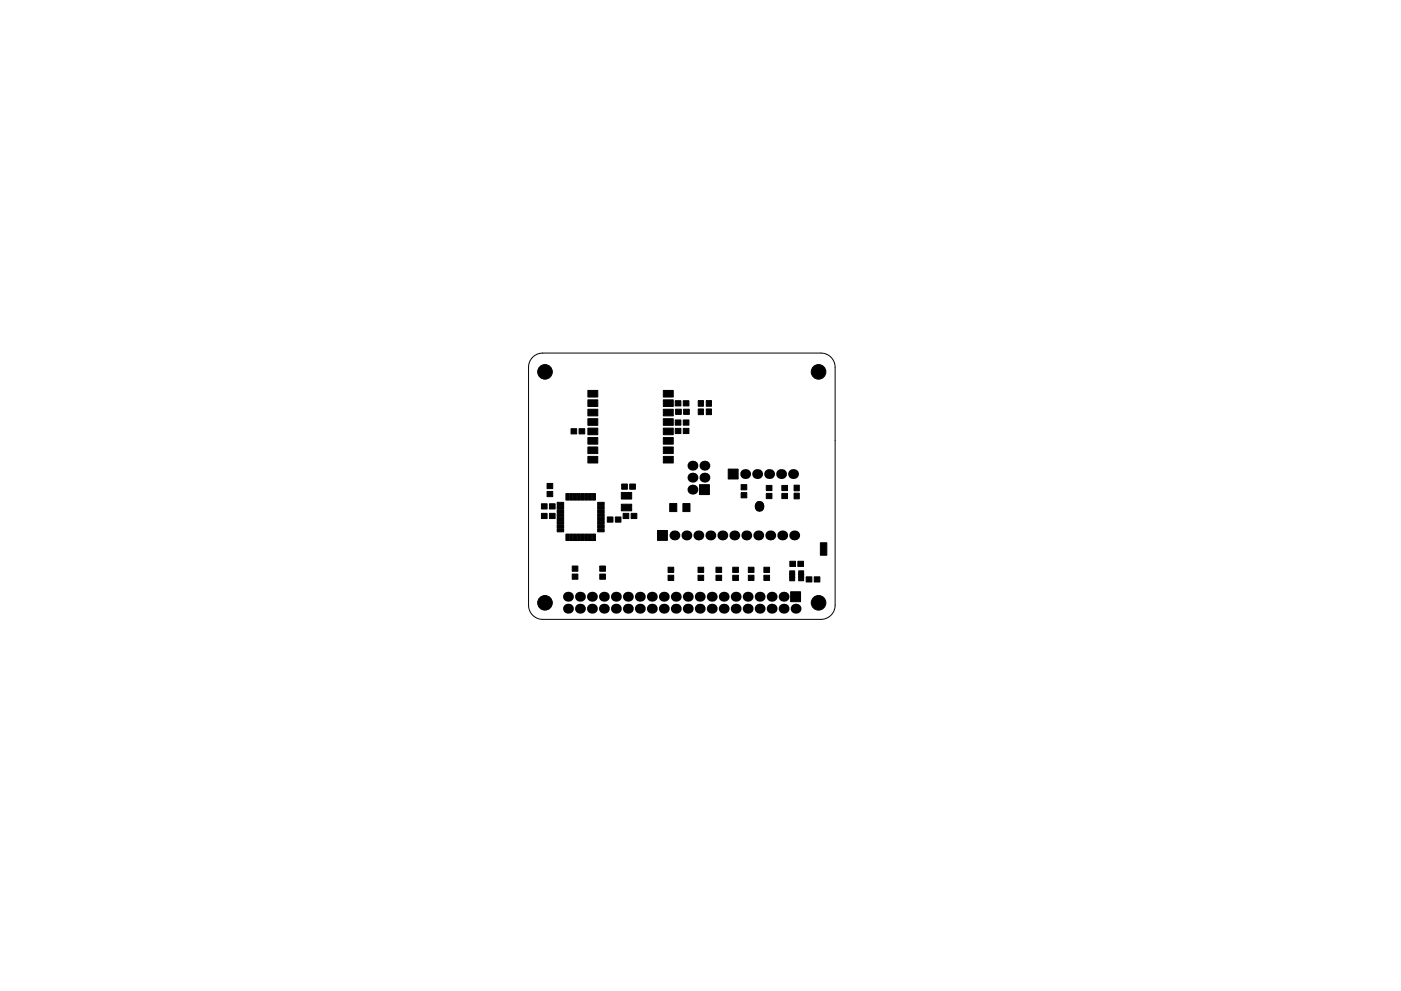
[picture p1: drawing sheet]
<svg xmlns="http://www.w3.org/2000/svg" width="297mm" height="210mm" viewBox="0 0 297 210" stroke-linecap="round" stroke-linejoin="round" font-family="sans-serif">
<g fill="none" stroke="#000" stroke-width=".21">
<path d="M112.9 75.8a3 3 0 0 1 2.2-.9h59a3 3 0 0 1 3 3v50.5a3 3 0 0 1-3 3h-59a3 3 0 0 1-3-3v-50.5a3 3 0 0 1 .8-2.1zM160.1 107.3a.89 .89 0 0 1 .9-.9 .89 .89 0 0 1 .9 .9M160.1 107.6a.89 .89 0 0 0 .9 .9 .89 .89 0 0 0 .9-.9M160.1 107.3v.3M160.1 107.4h1.8M160.1 107.3h1.8M160.1 107.6h1.8M160.2 107.1h1.7M160.2 107.2h1.7M160.2 107.8h1.7M160.2 107.7h1.7M160.3 106.9h1.5"/>
<path d="M160.3 107.9h1.5M160.3 106.8h1.4M160.3 108.1h1.4M160.7 106.5h.7M160.7 108.3h.7M161.9 107.3v.3"/>
</g>
<g fill="#000" stroke="#000" stroke-width=".21">
<path d="M121.1 91h1.2v1.1h-1.2zM122.8 91h1.2v1.1h-1.2zM124.6 82.8h2.1v1.4h-2.1zM124.6 84.8h2.1v1.4h-2.1zM124.6 86.8h2.1v1.4h-2.1zM124.6 88.8h2.1v1.4h-2.1zM124.6 90.8h2.1v1.4h-2.1zM124.6 92.8h2.1v1.4h-2.1zM124.6 94.8h2.1v1.4h-2.1zM124.6 96.8h2.1v1.4h-2.1zM140.6 96.8h2.1v1.4h-2.1zM140.6 94.8h2.1v1.4h-2.1z"/>
<path d="M140.6 92.8h2.1v1.4h-2.1zM140.6 90.8h2.1v1.4h-2.1zM140.6 88.8h2.1v1.4h-2.1zM140.6 86.8h2.1v1.4h-2.1zM140.6 84.8h2.1v1.4h-2.1zM140.6 82.8h2.1v1.4h-2.1zM143.2 89.1h1.2v1.1h-1.2zM143.2 90.9h1.2v1.1h-1.2zM143.2 85h1.2v1.1h-1.2zM143.2 86.8h1.2v1.1h-1.2zM144.9 89.1h1.2v1.1h-1.2zM144.9 90.9h1.2v1.1h-1.2z"/>
<path d="M144.9 85h1.2v1.1h-1.2zM144.9 86.8h1.2v1.1h-1.2zM148 86.8h1.1v1.2h-1.1zM148 85h1.1v1.2h-1.1zM149.7 86.8h1.1v1.2h-1.1zM149.7 85h1.1v1.2h-1.1zM116 104.3h1.2v1.1h-1.2zM116 102.6h1.2v1.1h-1.2zM114.8 108.9h1.2v1.1h-1.2zM114.8 106.9h1.2v1.1h-1.2zM116.5 108.9h1.2v1.1h-1.2zM116.5 106.9h1.2v1.1h-1.2z"/>
<path d="M118.1 106.6h1.4v.6h-1.4zM118.1 107.4h1.4v.6h-1.4zM118.1 108.2h1.4v.6h-1.4zM118.1 109h1.4v.6h-1.4zM118.1 109.8h1.4v.6h-1.4zM118.1 110.6h1.4v.6h-1.4zM118.1 111.4h1.4v.6h-1.4zM118.1 112.2h1.4v.6h-1.4zM120 104.7h.6v1.4h-.6zM120 113.3h.6v1.4h-.6zM120.8 104.7h.6v1.4h-.6zM120.8 113.3h.6v1.4h-.6z"/>
<path d="M121.6 104.7h.6v1.4h-.6zM121.6 113.3h.6v1.4h-.6zM122.4 104.7h.6v1.4h-.6zM122.4 113.3h.6v1.4h-.6zM123.2 104.7h.6v1.4h-.6zM123.2 113.3h.6v1.4h-.6zM124 104.7h.6v1.4h-.6zM124 113.3h.6v1.4h-.6zM124.8 104.7h.6v1.4h-.6zM124.8 113.3h.6v1.4h-.6zM125.6 104.7h.6v1.4h-.6zM125.6 113.3h.6v1.4h-.6z"/>
<path d="M126.7 112.2h1.4v.6h-1.4zM126.7 111.4h1.4v.6h-1.4zM126.7 110.6h1.4v.6h-1.4zM126.7 109.8h1.4v.6h-1.4zM126.7 109h1.4v.6h-1.4zM126.7 108.2h1.4v.6h-1.4zM126.7 107.4h1.4v.6h-1.4zM126.7 106.6h1.4v.6h-1.4zM128.8 109.7h1.2v1.1h-1.2zM130.5 109.7h1.2v1.1h-1.2zM131.7 107h2.2v1.4h-2.2zM131.7 104.5h2.2v1.4h-2.2z"/>
<path d="M131.8 102.7h1.2v1.1h-1.2zM132.1 108.9h1.2v1.1h-1.2zM133.5 102.7h1.2v1.1h-1.2zM133.8 108.9h1.2v1.1h-1.2zM139.4 112.5h2.1v2.1h-2.1zM142 106.8h1.5v1.7h-1.5zM144.8 106.8h1.5v1.7h-1.5zM148.3 102.8h2.1v2.1h-2.1zM154.4 99.5h2.1v2.1h-2.1zM157.1 102.8h1.2v1.1h-1.2zM157.1 104.5h1.2v1.1h-1.2zM160.4 107.5h1.3l-.1 .8h-1.1z"/>
<path d="M160.5 106.5h1.1l.1 .8h-1.3zM162.5 103h1.2v1.1h-1.2zM162.5 104.7h1.2v1.1h-1.2zM165.8 104.7h1.2v1.1h-1.2zM165.8 103h1.2v1.1h-1.2zM168.4 104.6h1.1v1.2h-1.1zM168.4 102.9h1.1v1.2h-1.1zM173.9 115.2h1.4v2.6h-1.4zM121.3 121.8h1.2v1.1h-1.2zM121.3 120.1h1.2v1.1h-1.2zM127.2 121.8h1.2v1.1h-1.2zM127.2 120.1h1.2v1.1h-1.2z"/>
<path d="M141.6 122h1.2v1.1h-1.2zM141.6 120.3h1.2v1.1h-1.2zM148 120.3h1.2v1.1h-1.2zM148 122h1.2v1.1h-1.2zM151.8 120.3h1.2v1.1h-1.2zM151.8 122h1.2v1.1h-1.2zM155.4 120.3h1.2v1.1h-1.2zM155.4 122h1.2v1.1h-1.2zM158.7 120.3h1.2v1.1h-1.2zM158.7 122h1.2v1.1h-1.2zM162 120.3h1.2v1.1h-1.2zM162 122h1.2v1.1h-1.2z"/>
<path d="M167.4 121.1h1.1v.8h-1.1zM167.4 122.4h1.1v.8h-1.1zM167.4 121.8h1.1v.8h-1.1zM167.5 119.1h1.2v1.1h-1.2zM167.6 125.6h2.1v2.1h-2.1zM169.2 119.1h1.2v1.1h-1.2zM169.3 121.8h1.1v.8h-1.1zM169.3 122.4h1.1v.8h-1.1zM169.3 121.1h1.1v.8h-1.1zM170.9 122.4h1.2v1.1h-1.2zM172.6 122.4h1.2v1.1h-1.2z"/>
<circle cx="115.6" cy="78.9" r="1.55"/>
<circle cx="173.5" cy="78.9" r="1.55"/>
<circle cx="115.5" cy="127.9" r="1.55"/>
<circle cx="173.5" cy="127.9" r="1.55"/>
</g>
<g fill="#000">
<circle cx="146.8" cy="98.8" r="1.05"/>
<circle cx="149.4" cy="98.8" r="1.05"/>
<circle cx="143" cy="113.6" r="1.05"/>
<circle cx="145.5" cy="113.6" r="1.05"/>
<circle cx="146.8" cy="101.3" r="1.05"/>
<circle cx="146.8" cy="103.9" r="1.05"/>
<circle cx="148.1" cy="113.6" r="1.05"/>
<circle cx="149.4" cy="101.3" r="1.05"/>
<circle cx="150.6" cy="113.6" r="1.05"/>
<circle cx="153.1" cy="113.6" r="1.05"/>
<circle cx="155.7" cy="113.6" r="1.05"/>
<circle cx="158" cy="100.6" r="1.05"/>
<circle cx="158.2" cy="113.6" r="1.05"/>
<circle cx="160.5" cy="100.6" r="1.05"/>
<circle cx="160.8" cy="113.6" r="1.05"/>
<circle cx="163.1" cy="100.6" r="1.05"/>
<circle cx="163.3" cy="113.6" r="1.05"/>
<circle cx="165.6" cy="100.6" r="1.05"/>
<circle cx="165.8" cy="113.6" r="1.05"/>
<circle cx="168.1" cy="100.6" r="1.05"/>
<circle cx="168.4" cy="113.6" r="1.05"/>
<circle cx="120.4" cy="126.6" r="1.05"/>
<circle cx="120.4" cy="129.1" r="1.05"/>
<circle cx="123" cy="126.6" r="1.05"/>
<circle cx="123" cy="129.1" r="1.05"/>
<circle cx="125.5" cy="129.1" r="1.05"/>
<circle cx="125.5" cy="126.6" r="1.05"/>
<circle cx="128" cy="126.6" r="1.05"/>
<circle cx="128" cy="129.1" r="1.05"/>
<circle cx="130.6" cy="126.6" r="1.05"/>
<circle cx="130.6" cy="129.1" r="1.05"/>
<circle cx="133.1" cy="129.1" r="1.05"/>
<circle cx="133.1" cy="126.6" r="1.05"/>
<circle cx="135.7" cy="129.1" r="1.05"/>
<circle cx="135.7" cy="126.6" r="1.05"/>
<circle cx="138.2" cy="129.1" r="1.05"/>
<circle cx="138.2" cy="126.6" r="1.05"/>
<circle cx="140.7" cy="129.1" r="1.05"/>
<circle cx="140.7" cy="126.6" r="1.05"/>
<circle cx="143.3" cy="126.6" r="1.05"/>
<circle cx="143.3" cy="129.1" r="1.05"/>
<circle cx="145.8" cy="126.6" r="1.05"/>
<circle cx="145.8" cy="129.1" r="1.05"/>
<circle cx="148.4" cy="129.1" r="1.05"/>
<circle cx="148.4" cy="126.6" r="1.05"/>
<circle cx="150.9" cy="129.1" r="1.05"/>
<circle cx="150.9" cy="126.6" r="1.05"/>
<circle cx="153.4" cy="126.6" r="1.05"/>
<circle cx="153.4" cy="129.1" r="1.05"/>
<circle cx="156" cy="126.6" r="1.05"/>
<circle cx="156" cy="129.1" r="1.05"/>
<circle cx="158.5" cy="129.1" r="1.05"/>
<circle cx="158.5" cy="126.6" r="1.05"/>
<circle cx="161.1" cy="129.1" r="1.05"/>
<circle cx="161.1" cy="126.6" r="1.05"/>
<circle cx="163.6" cy="126.6" r="1.05"/>
<circle cx="163.6" cy="129.1" r="1.05"/>
<circle cx="166.1" cy="129.1" r="1.05"/>
<circle cx="166.1" cy="126.6" r="1.05"/>
<circle cx="168.7" cy="129.1" r="1.05"/>
</g>
</svg>
